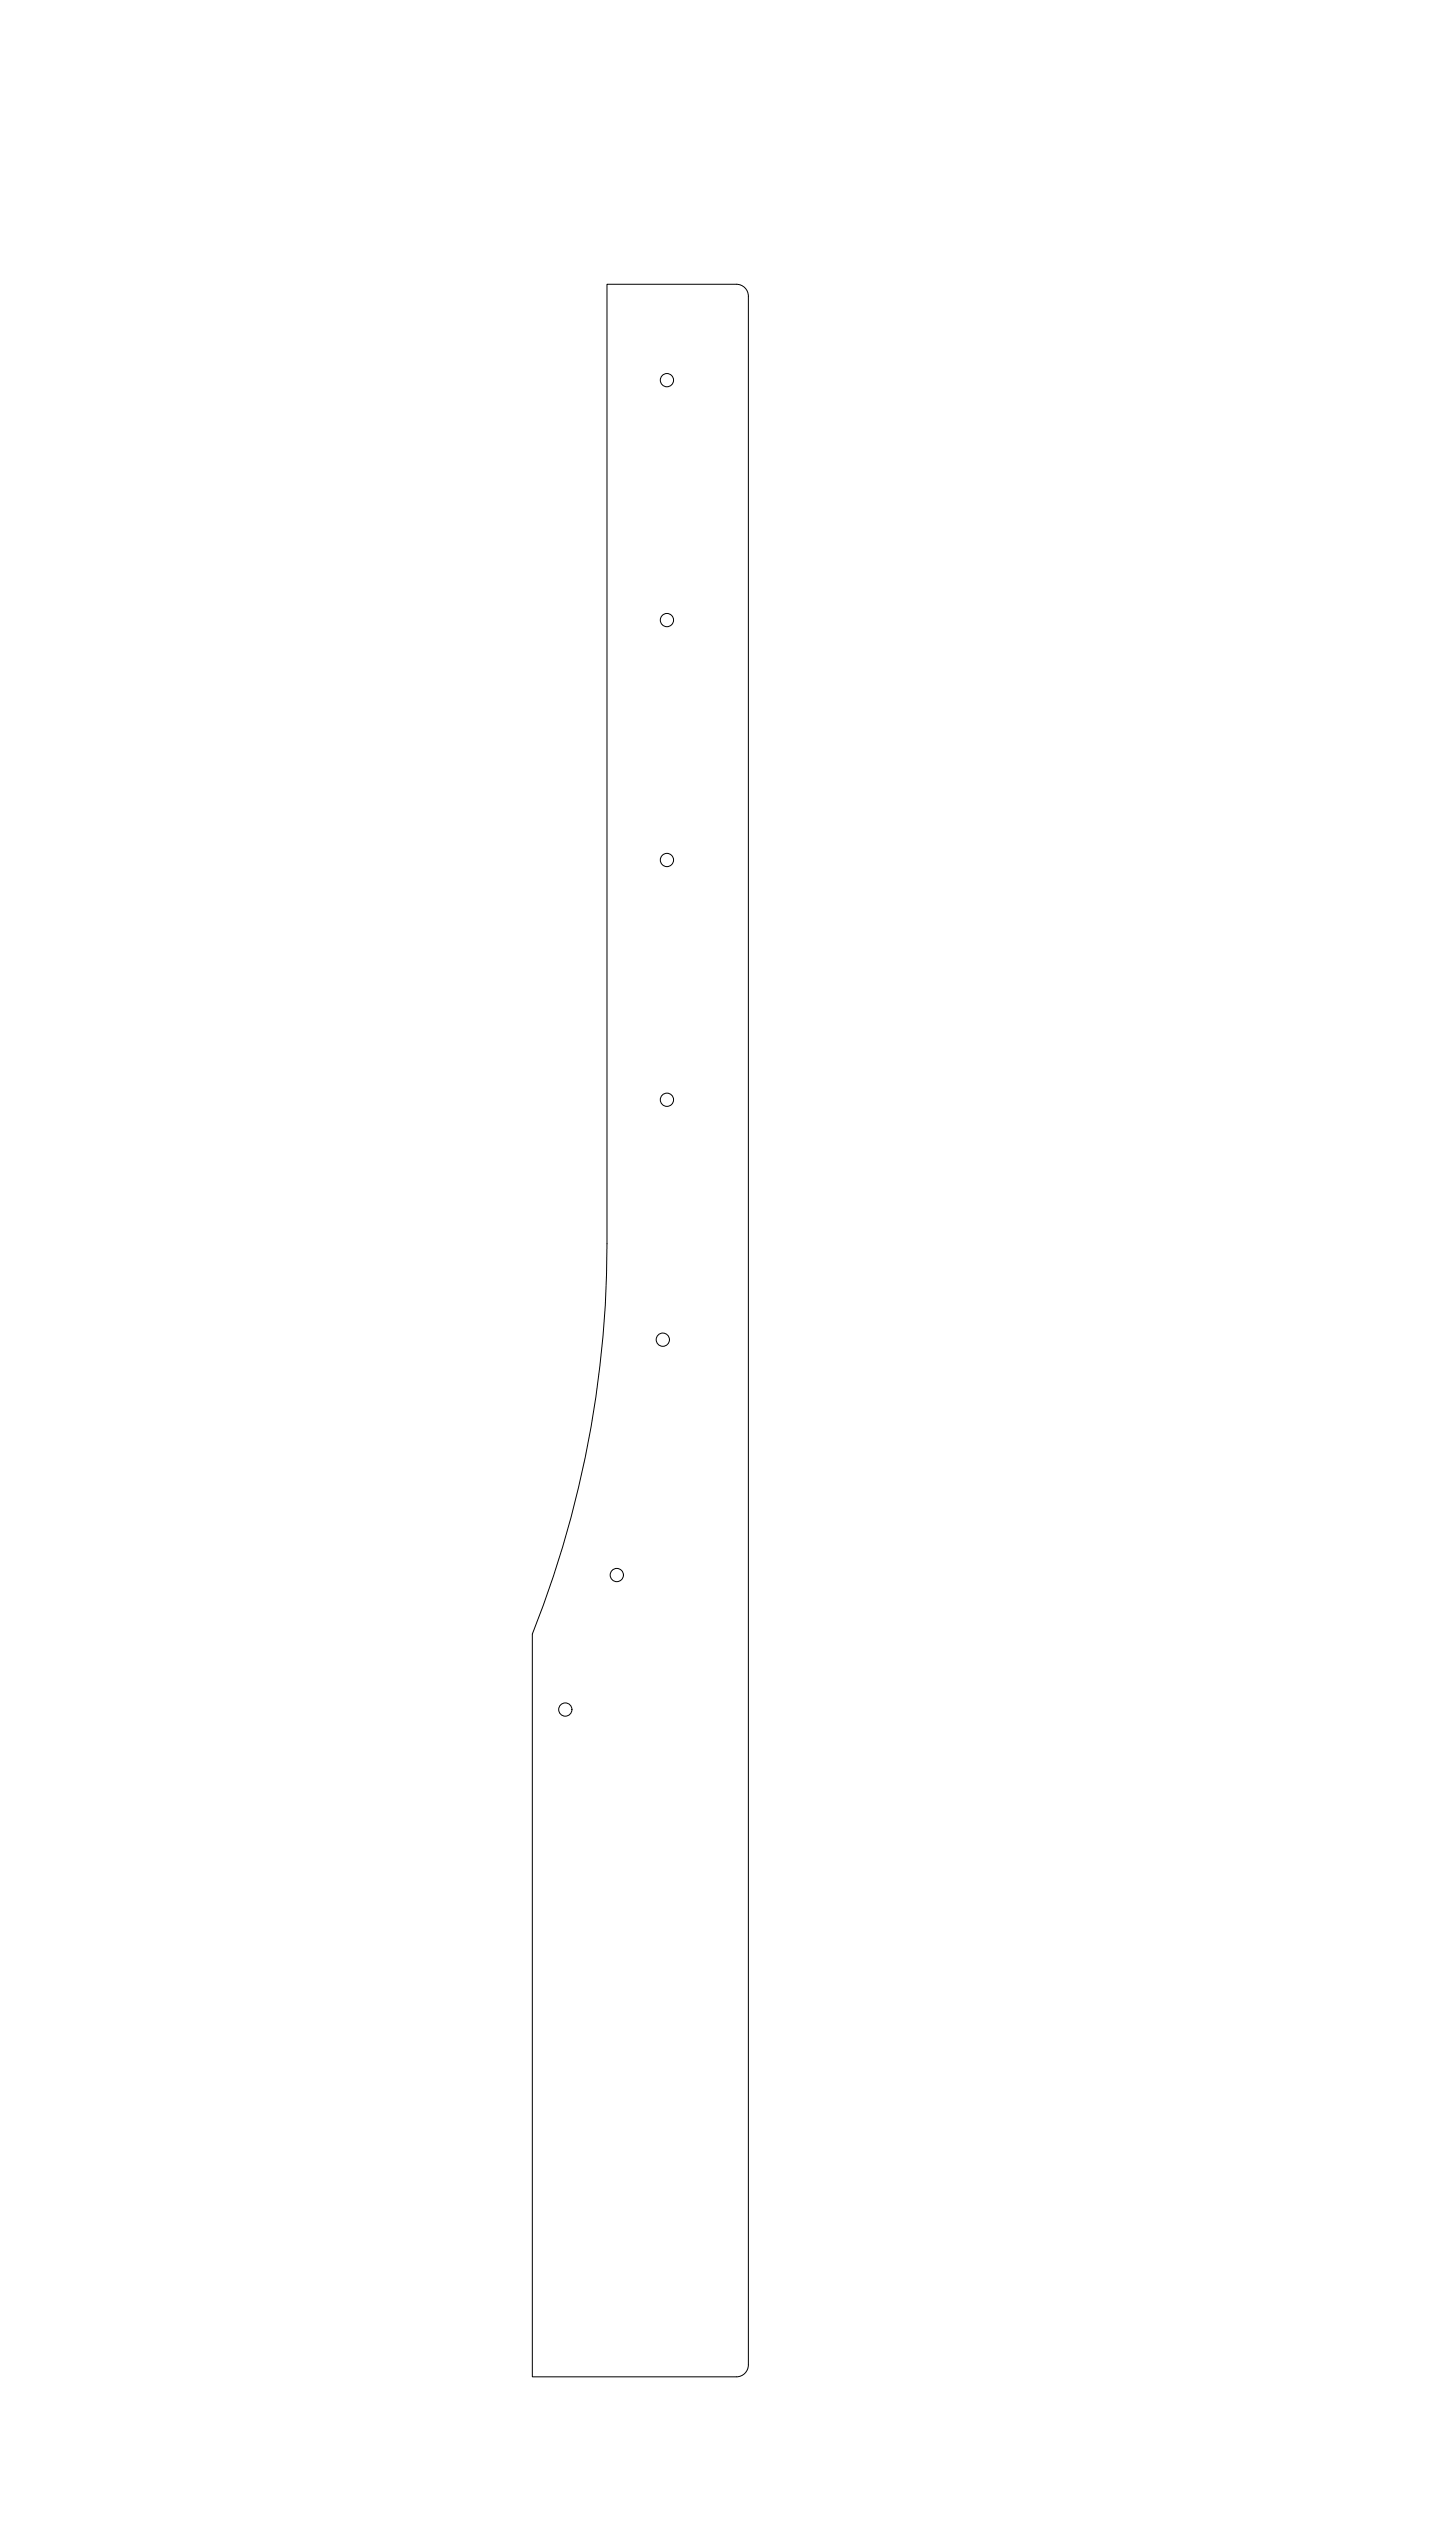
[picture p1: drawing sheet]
<svg xmlns="http://www.w3.org/2000/svg" width="606mm" height="1058mm" viewBox="0 0 606 1058" stroke-linecap="round" stroke-linejoin="round" font-family="sans-serif">
<!-- layer: 0 -->
<g fill="none" stroke="#000" stroke-width=".42">
<path d="M306.9 118.5h-53.9v400a439.6 439.6 0 0 1-31.1 162.7v309.6h85M306.9 118.5a5 5 0 0 1 5 5v862.3a5 5 0 0 1-5 5"/>
<circle cx="278" cy="158.5" r="2.76"/>
<circle cx="278" cy="258.5" r="2.76"/>
<circle cx="278" cy="358.5" r="2.76"/>
<circle cx="278" cy="458.4" r="2.76"/>
<circle cx="276.3" cy="558.5" r="2.76"/>
<circle cx="257.1" cy="656.6" r="2.76"/>
<circle cx="235.6" cy="712.6" r="2.76"/>
</g>
</svg>
